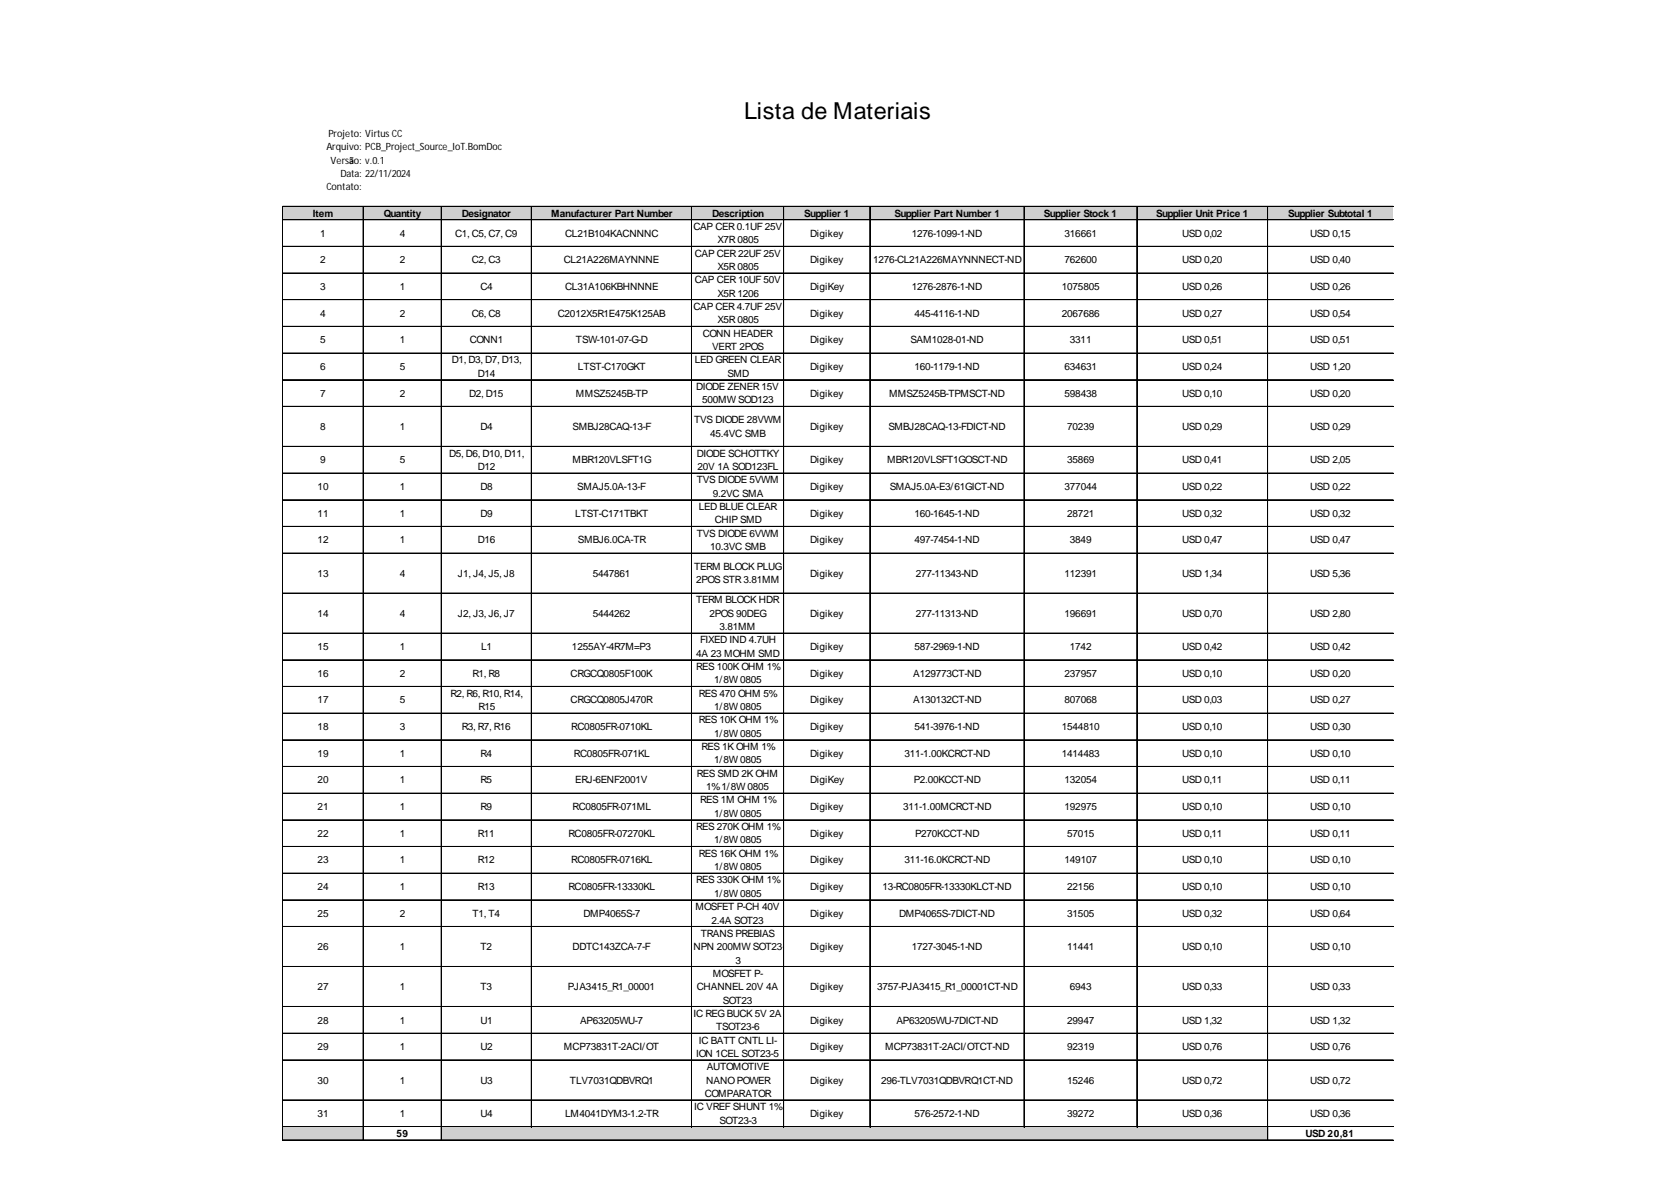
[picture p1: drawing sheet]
<svg xmlns="http://www.w3.org/2000/svg" width="297mm" height="210mm" viewBox="0 0 297 210" stroke-linecap="round" stroke-linejoin="round" font-family="sans-serif">
<defs><g id="words">
<text font-size="4.1" x="131.8" y="21.1">Lista de Materiais</text>
<g font-size="1.8">
<text x="57.8" y="26.7">Arquivo: PCB_Project_Source_IoT.BomDoc</text>
<text x="58.2" y="24.3">Projeto: VirtusCC</text>
<text x="58.5" y="29">Versão: v.0.1</text>
<text x="57.8" y="33.7">Contato:</text>
<text x="60.3" y="31.4">Data: 22/11/2024</text>
<text x="55.4" y="38.4">Item</text>
<text x="56.7" y="41.9">1</text>
<text x="68" y="38.4">Quantity</text>
<text x="70.8" y="41.9">4</text>
<text x="80.6" y="41.9">C1, C5, C7, C9</text>
<text x="81.8" y="38.4">Designator</text>
<text x="97.6" y="38.4">Manufacturer Part Number</text>
<text x="100.1" y="41.9">CL21B104KACNNNC</text>
<text x="122.8" y="40.7">CAP CER0.1UF 25V</text>
<text x="126.1" y="38.4">Description</text>
<text x="142.5" y="38.4">Supplier 1</text>
<text x="143.5" y="41.9">Digikey</text>
<text x="158.4" y="38.4">Supplier Part Number 1</text>
<text x="161.5" y="41.9">1276-1099-1-ND</text>
<text x="184.9" y="38.4">Supplier Stock 1</text>
<text x="188.6" y="41.9">316661</text>
<text x="204.8" y="38.4">Supplier Unit Price 1</text>
<text x="209.4" y="41.9">USD 0,02</text>
<text x="228.2" y="38.4">Supplier Subtotal 1</text>
<text x="232.1" y="41.9">USD 0,15</text>
<text x="56.7" y="46.6">2</text>
<text x="70.8" y="46.6">2</text>
<text x="83.6" y="46.6">C2, C3</text>
<text x="99.9" y="46.6">CL21A226MAYNNNE</text>
<text x="123.1" y="45.5">CAP CER22UF 25V</text>
<text x="127.1" y="43.1">X7R0805</text>
<text x="127.1" y="47.8">X5R0805</text>
<text x="143.5" y="46.6">Digikey</text>
<text x="154.6" y="46.6">1276-CL21A226MAYNNNECT-ND</text>
<text x="188.6" y="46.6">762600</text>
<text x="209.4" y="46.6">USD 0,20</text>
<text x="232.1" y="46.6">USD 0,40</text>
<text x="56.7" y="51.4">3</text>
<text x="70.8" y="51.4">1</text>
<text x="85.1" y="51.4">C4</text>
<text x="100.1" y="51.4">CL31A106KBHNNNE</text>
<text x="123.1" y="50.2">CAP CER10UF 50V</text>
<text x="127.1" y="52.6">X5R1206</text>
<text x="143.5" y="51.4">DigiKey</text>
<text x="161.5" y="51.4">1276-2876-1-ND</text>
<text x="188.1" y="51.4">1075805</text>
<text x="209.4" y="51.4">USD 0,26</text>
<text x="232.1" y="51.4">USD 0,26</text>
<text x="56.7" y="56.1">4</text>
<text x="70.8" y="56.1">2</text>
<text x="83.6" y="56.1">C6, C8</text>
<text x="98.8" y="56.1">C2012X5R1E475K125AB</text>
<text x="122.8" y="54.9">CAP CER4.7UF 25V</text>
<text x="124.5" y="59.6">CONN HEADER</text>
<text x="127.1" y="57.3">X5R0805</text>
<text x="143.5" y="56.1">Digikey</text>
<text x="162" y="56.1">445-4116-1-ND</text>
<text x="188.1" y="56.1">2067686</text>
<text x="209.4" y="56.1">USD 0,27</text>
<text x="232.1" y="56.1">USD 0,54</text>
<text x="56.7" y="60.8">5</text>
<text x="56.7" y="65.5">6</text>
<text x="70.8" y="60.8">1</text>
<text x="70.8" y="65.5">5</text>
<text x="80" y="64.4">D1, D3, D7, D13,</text>
<text x="83.2" y="60.8">CONN1</text>
<text x="102" y="60.8">TSW-101-07-G-D</text>
<text x="102.4" y="65.5">LTST-C170GKT</text>
<text x="123.1" y="64.4">LED GREEN CLEAR</text>
<text x="126.1" y="62">VERT 2POS</text>
<text x="143.5" y="60.8">Digikey</text>
<text x="143.5" y="65.5">Digikey</text>
<text x="161.3" y="60.8">SAM1028-01-ND</text>
<text x="162" y="65.5">160-1179-1-ND</text>
<text x="188.6" y="65.5">634631</text>
<text x="189.5" y="60.8">3311</text>
<text x="209.4" y="60.8">USD 0,51</text>
<text x="209.4" y="65.5">USD 0,24</text>
<text x="232.1" y="60.8">USD 0,51</text>
<text x="232.1" y="65.5">USD 1,20</text>
<text x="56.7" y="70.3">7</text>
<text x="70.8" y="70.3">2</text>
<text x="83.1" y="70.3">D2, D15</text>
<text x="84.6" y="66.7">D14</text>
<text x="102" y="70.3">MMSZ5245B-TP</text>
<text x="123.3" y="69.1">DIODE ZENER15V</text>
<text x="124.4" y="71.5">500MW SOD123</text>
<text x="128.9" y="66.7">SMD</text>
<text x="143.5" y="70.3">Digikey</text>
<text x="157.5" y="70.3">MMSZ5245B-TPMSCT-ND</text>
<text x="188.6" y="70.3">598438</text>
<text x="209.4" y="70.3">USD 0,10</text>
<text x="232.1" y="70.3">USD 0,20</text>
<text x="56.7" y="76.2">8</text>
<text x="70.8" y="76.2">1</text>
<text x="85.1" y="76.2">D4</text>
<text x="101.4" y="76.2">SMBJ28CAQ-13-F</text>
<text x="123" y="75">TVS DIODE 28VWM</text>
<text x="125.8" y="77.4">45.4VC SMB</text>
<text x="143.5" y="76.2">Digikey</text>
<text x="157.4" y="76.2">SMBJ28CAQ-13-FDICT-ND</text>
<text x="189" y="76.2">70239</text>
<text x="209.4" y="76.2">USD 0,29</text>
<text x="232.1" y="76.2">USD 0,29</text>
<text x="56.7" y="82.1">9</text>
<text x="70.8" y="82.1">5</text>
<text x="79.6" y="80.9">D5, D6, D10, D11,</text>
<text x="84.6" y="83.3">D12</text>
<text x="101.4" y="82.1">MBR120VLSFT1G</text>
<text x="123.4" y="80.9">DIODE SCHOTTKY</text>
<text x="123.5" y="83.3">20V 1A SOD123FL</text>
<text x="143.5" y="82.1">Digikey</text>
<text x="157.1" y="82.1">MBR120VLSFT1GOSCT-ND</text>
<text x="189" y="82.1">35869</text>
<text x="209.4" y="82.1">USD 0,41</text>
<text x="232.1" y="82.1">USD 2,05</text>
<text x="56.3" y="86.8">10</text>
<text x="70.8" y="86.8">1</text>
<text x="85.1" y="86.8">D8</text>
<text x="102.3" y="86.8">SMAJ5.0A-13-F</text>
<text x="123.4" y="85.6">TVS DIODE 5VWM</text>
<text x="126.3" y="88">9.2VC SMA</text>
<text x="143.5" y="86.8">Digikey</text>
<text x="157.6" y="86.8">SMAJ5.0A-E3/61GICT-ND</text>
<text x="188.6" y="86.8">377044</text>
<text x="209.4" y="86.8">USD 0,22</text>
<text x="232.1" y="86.8">USD 0,22</text>
<text x="56.3" y="91.5">11</text>
<text x="70.8" y="91.5">1</text>
<text x="85.1" y="91.5">D9</text>
<text x="101.9" y="91.5">LTST-C171TBKT</text>
<text x="123.4" y="95.1">TVS DIODE 6VWM</text>
<text x="123.8" y="90.4">LED BLUE CLEAR</text>
<text x="126.6" y="92.7">CHIP SMD</text>
<text x="143.5" y="91.5">Digikey</text>
<text x="162" y="91.5">160-1645-1-ND</text>
<text x="189" y="91.5">28721</text>
<text x="209.4" y="91.5">USD 0,32</text>
<text x="232.1" y="91.5">USD 0,32</text>
<text x="56.3" y="96.3">12</text>
<text x="70.8" y="96.3">1</text>
<text x="84.6" y="96.3">D16</text>
<text x="102.4" y="96.3">SMBJ6.0CA-TR</text>
<text x="123" y="101">TERM BLOCK PLUG</text>
<text x="125.8" y="97.4">10.3VC SMB</text>
<text x="143.5" y="96.3">Digikey</text>
<text x="162" y="96.3">497-7454-1-ND</text>
<text x="189.5" y="96.3">3849</text>
<text x="209.4" y="96.3">USD 0,47</text>
<text x="232.1" y="96.3">USD 0,47</text>
<text x="56.3" y="102.2">13</text>
<text x="70.8" y="102.2">4</text>
<text x="81.1" y="102.2">J1, J4, J5, J8</text>
<text x="105" y="102.2">5447861</text>
<text x="123.3" y="103.3">2POS STR3.81MM</text>
<text x="123.3" y="106.9">TERM BLOCK HDR</text>
<text x="143.5" y="102.2">Digikey</text>
<text x="162.2" y="102.2">277-11343-ND</text>
<text x="188.6" y="102.2">112391</text>
<text x="209.4" y="102.2">USD 1,34</text>
<text x="232.1" y="102.2">USD 5,36</text>
<text x="56.3" y="109.3">14</text>
<text x="70.8" y="109.3">4</text>
<text x="81.1" y="109.3">J2, J3, J6, J7</text>
<text x="105" y="109.3">5444262</text>
<text x="124" y="114">FIXED IND 4.7UH</text>
<text x="125.7" y="109.3">2POS 90DEG</text>
<text x="127.4" y="111.6">3.81MM</text>
<text x="143.5" y="109.3">Digikey</text>
<text x="162.2" y="109.3">277-11313-ND</text>
<text x="188.6" y="109.3">196691</text>
<text x="209.4" y="109.3">USD 0,70</text>
<text x="232.1" y="109.3">USD 2,80</text>
<text x="56.3" y="115.2">15</text>
<text x="56.3" y="119.9">16</text>
<text x="70.8" y="115.2">1</text>
<text x="70.8" y="119.9">2</text>
<text x="83.7" y="119.9">R1, R8</text>
<text x="85.2" y="115.2">L1</text>
<text x="101.1" y="119.9">CRGCQ0805F100K</text>
<text x="101.3" y="115.2">1255AY-4R7M=P3</text>
<text x="123.3" y="116.3">4A 23 MOHM SMD</text>
<text x="123.3" y="118.7">RES 100K OHM 1%</text>
<text x="143.5" y="115.2">Digikey</text>
<text x="143.5" y="119.9">Digikey</text>
<text x="161.7" y="119.9">A129773CT-ND</text>
<text x="162" y="115.2">587-2969-1-ND</text>
<text x="188.6" y="119.9">237957</text>
<text x="189.5" y="115.2">1742</text>
<text x="209.4" y="115.2">USD 0,42</text>
<text x="209.4" y="119.9">USD 0,10</text>
<text x="232.1" y="115.2">USD 0,42</text>
<text x="232.1" y="119.9">USD 0,20</text>
<text x="56.3" y="124.6">17</text>
<text x="70.8" y="124.6">5</text>
<text x="79.8" y="123.4">R2, R6, R10, R14,</text>
<text x="84.8" y="125.8">R15</text>
<text x="101.1" y="124.6">CRGCQ0805J470R</text>
<text x="123.8" y="123.4">RES 470 OHM 5%</text>
<text x="126.5" y="121.1">1/8W 0805</text>
<text x="126.5" y="125.8">1/8W 0805</text>
<text x="143.5" y="124.6">Digikey</text>
<text x="161.7" y="124.6">A130132CT-ND</text>
<text x="188.6" y="124.6">807068</text>
<text x="209.4" y="124.6">USD 0,03</text>
<text x="232.1" y="124.6">USD 0,27</text>
<text x="56.3" y="129.3">18</text>
<text x="70.8" y="129.3">3</text>
<text x="81.8" y="129.3">R3, R7, R16</text>
<text x="101.2" y="129.3">RC0805FR-0710KL</text>
<text x="123.8" y="128.1">RES 10K OHM 1%</text>
<text x="126.5" y="130.5">1/8W 0805</text>
<text x="143.5" y="129.3">Digikey</text>
<text x="162" y="129.3">541-3976-1-ND</text>
<text x="188.1" y="129.3">1544810</text>
<text x="209.4" y="129.3">USD 0,10</text>
<text x="232.1" y="129.3">USD 0,30</text>
<text x="56.3" y="134.1">19</text>
<text x="70.8" y="134.1">1</text>
<text x="85.1" y="134.1">R4</text>
<text x="101.7" y="134.1">RC0805FR-071KL</text>
<text x="123.4" y="137.6">RES SMD 2K OHM</text>
<text x="124.3" y="132.9">RES 1K OHM 1%</text>
<text x="126.5" y="135.2">1/8W 0805</text>
<text x="143.5" y="134.1">Digikey</text>
<text x="160.2" y="134.1">311-1.00KCRCT-ND</text>
<text x="188.1" y="134.1">1414483</text>
<text x="209.4" y="134.1">USD 0,10</text>
<text x="232.1" y="134.1">USD 0,10</text>
<text x="56.3" y="138.8">20</text>
<text x="56.3" y="143.5">21</text>
<text x="70.8" y="138.8">1</text>
<text x="70.8" y="143.5">1</text>
<text x="85.1" y="138.8">R5</text>
<text x="85.1" y="143.5">R9</text>
<text x="101.4" y="143.5">RC0805FR-071ML</text>
<text x="101.9" y="138.8">ERJ-6ENF2001V</text>
<text x="124" y="142.3">RES 1M OHM 1%</text>
<text x="125.1" y="140">1%1/8W 0805</text>
<text x="143.5" y="138.8">DigiKey</text>
<text x="143.5" y="143.5">Digikey</text>
<text x="160" y="143.5">311-1.00MCRCT-ND</text>
<text x="161.9" y="138.8">P2.00KCCT-ND</text>
<text x="188.6" y="138.8">132054</text>
<text x="188.6" y="143.5">192975</text>
<text x="209.4" y="138.8">USD 0,11</text>
<text x="209.4" y="143.5">USD 0,10</text>
<text x="232.1" y="138.8">USD 0,11</text>
<text x="232.1" y="143.5">USD 0,10</text>
<text x="56.3" y="148.2">22</text>
<text x="70.8" y="148.2">1</text>
<text x="84.6" y="148.2">R11</text>
<text x="100.7" y="148.2">RC0805FR-07270KL</text>
<text x="123.3" y="147">RES 270K OHM 1%</text>
<text x="126.5" y="144.7">1/8W 0805</text>
<text x="126.5" y="149.4">1/8W 0805</text>
<text x="143.5" y="148.2">Digikey</text>
<text x="162.1" y="148.2">P270KCCT-ND</text>
<text x="189" y="148.2">57015</text>
<text x="209.4" y="148.2">USD 0,11</text>
<text x="232.1" y="148.2">USD 0,11</text>
<text x="56.3" y="153">23</text>
<text x="70.8" y="153">1</text>
<text x="84.6" y="153">R12</text>
<text x="101.2" y="153">RC0805FR-0716KL</text>
<text x="123.8" y="151.8">RES 16K OHM 1%</text>
<text x="126.5" y="154.1">1/8W 0805</text>
<text x="143.5" y="153">Digikey</text>
<text x="160.2" y="153">311-16.0KCRCT-ND</text>
<text x="188.6" y="153">149107</text>
<text x="209.4" y="153">USD 0,10</text>
<text x="232.1" y="153">USD 0,10</text>
<text x="56.3" y="157.7">24</text>
<text x="70.8" y="157.7">1</text>
<text x="84.6" y="157.7">R13</text>
<text x="100.7" y="157.7">RC0805FR-13330KL</text>
<text x="123.2" y="161.2">MOSFET P-CH 40V</text>
<text x="123.3" y="156.5">RES 330K OHM 1%</text>
<text x="126.5" y="158.9">1/8W 0805</text>
<text x="143.5" y="157.7">Digikey</text>
<text x="156.3" y="157.7">13-RC0805FR-13330KLCT-ND</text>
<text x="189" y="157.7">22156</text>
<text x="209.4" y="157.7">USD 0,10</text>
<text x="232.1" y="157.7">USD 0,10</text>
<text x="56.3" y="162.4">25</text>
<text x="70.8" y="162.4">2</text>
<text x="83.7" y="162.4">T1, T4</text>
<text x="103.3" y="162.4">DMP4065S-7</text>
<text x="124.1" y="165.9">TRANS PREBIAS</text>
<text x="126" y="163.6">2.4A SOT23</text>
<text x="143.5" y="162.4">Digikey</text>
<text x="159.3" y="162.4">DMP4065S-7DICT-ND</text>
<text x="189" y="162.4">31505</text>
<text x="209.4" y="162.4">USD 0,32</text>
<text x="232.1" y="162.4">USD 0,64</text>
<text x="56.3" y="168.3">26</text>
<text x="70.8" y="168.3">1</text>
<text x="85.1" y="168.3">T2</text>
<text x="101.4" y="168.3">DDTC143ZCA-7-F</text>
<text x="122.8" y="168.3">NPN 200MW SOT23-</text>
<text x="126.3" y="173">MOSFET P-</text>
<text x="130.3" y="170.7">3</text>
<text x="143.5" y="168.3">Digikey</text>
<text x="161.5" y="168.3">1727-3045-1-ND</text>
<text x="189" y="168.3">11441</text>
<text x="209.4" y="168.3">USD 0,10</text>
<text x="232.1" y="168.3">USD 0,10</text>
<text x="56.3" y="175.4">27</text>
<text x="70.8" y="175.4">1</text>
<text x="85.1" y="175.4">T3</text>
<text x="100.6" y="175.4">PJA3415_R1_00001</text>
<text x="123.4" y="175.4">CHANNEL 20V 4A</text>
<text x="128" y="177.8">SOT23</text>
<text x="143.5" y="175.4">Digikey</text>
<text x="155.3" y="175.4">3757-PJA3415_R1_00001CT-ND</text>
<text x="189.5" y="175.4">6943</text>
<text x="209.4" y="175.4">USD 0,33</text>
<text x="232.1" y="175.4">USD 0,33</text>
<text x="56.3" y="181.3">28</text>
<text x="70.8" y="181.3">1</text>
<text x="85.1" y="181.3">U1</text>
<text x="102.7" y="181.3">AP63205WU-7</text>
<text x="122.8" y="180.1">IC REGBUCK 5V 2A</text>
<text x="123.8" y="184.8">IC BATT CNTL LI-</text>
<text x="126.9" y="182.5">TSOT23-6</text>
<text x="143.5" y="181.3">Digikey</text>
<text x="158.8" y="181.3">AP63205WU-7DICT-ND</text>
<text x="189" y="181.3">29947</text>
<text x="209.4" y="181.3">USD 1,32</text>
<text x="232.1" y="181.3">USD 1,32</text>
<text x="56.3" y="186">29</text>
<text x="56.3" y="191.9">30</text>
<text x="70.8" y="186">1</text>
<text x="70.8" y="191.9">1</text>
<text x="85.1" y="186">U2</text>
<text x="85.1" y="191.9">U3</text>
<text x="99.9" y="186">MCP73831T-2ACI/OT</text>
<text x="101" y="191.9">TLV7031QDBVRQ1</text>
<text x="123.3" y="187.2">ION 1CEL SOT23-5</text>
<text x="125.1" y="191.9">NANOPOWER</text>
<text x="125.2" y="189.6">AUTOMOTIVE</text>
<text x="143.5" y="186">Digikey</text>
<text x="143.5" y="191.9">Digikey</text>
<text x="156.1" y="191.9">296-TLV7031QDBVRQ1CT-ND</text>
<text x="156.8" y="186">MCP73831T-2ACI/OTCT-ND</text>
<text x="189" y="186">92319</text>
<text x="189" y="191.9">15246</text>
<text x="209.4" y="186">USD 0,76</text>
<text x="209.4" y="191.9">USD 0,72</text>
<text x="232.1" y="186">USD 0,76</text>
<text x="232.1" y="191.9">USD 0,72</text>
<text x="56.3" y="197.8">31</text>
<text x="70.8" y="197.8">1</text>
<text x="85.1" y="197.8">U4</text>
<text x="100.1" y="197.8">LM4041DYM3-1.2-TR</text>
<text x="123" y="196.7">IC VREF SHUNT 1%</text>
<text x="124.8" y="194.3">COMPARATOR</text>
<text x="143.5" y="197.8">Digikey</text>
<text x="162" y="197.8">576-2572-1-ND</text>
<text x="189" y="197.8">39272</text>
<text x="209.4" y="197.8">USD 0,36</text>
<text x="232.1" y="197.8">USD 0,36</text>
<text x="70.2" y="201.4">59</text>
<text x="127.4" y="199">SOT23-3</text>
<text x="231.3" y="201.4">USD 20,81</text>
</g>
</g></defs>
<g fill="#d0cece">
<path d="M50.1 36.5h196.6v2.5h-196.6z"/>
<path d="M50.1 199.5h14.3v2.5h-14.3z"/>
<path d="M78.1 199.5h146.5v2.5h-146.5z"/>
</g>
<g fill="none" stroke="#000" stroke-width=".18">
<path d="M50 36.5v165.5M50.1 36.5v165.5M50.1 36.5h196.6M50.1 36.6h196.6M50.1 38.9h196.6M50.1 39h196.6M64.3 36.7v165.3M64.4 36.7v165.3M78.1 36.7v165.3M78.2 36.7v165.3M94.1 36.7v163M94.2 36.7v163"/>
<path d="M122.5 36.7v163M138.8 36.7v163M138.9 36.7v163M154 36.7v163M154.1 36.7v163M181.4 36.7v163M201.3 36.7v163M201.4 36.7v163M224.5 36.7v165.3M224.6 36.7v165.3M50.1 43.6h196.6M50.1 43.7h196.6"/>
<path d="M50.1 48.4h196.6M50.1 53.1h196.6M50.1 57.8h196.6M50.1 57.9h196.6M50.1 62.5h196.6M50.1 62.6h196.6M50.1 67.3h196.6M50.1 72h196.6M50.1 79.1h196.6M50.1 83.8h196.6M50.1 88.5h196.6M50.1 88.6h196.6"/>
<path d="M50.1 93.2h196.6M50.1 93.3h196.6M50.1 98h196.6M50.1 105h196.6M50.1 105.1h196.6M50.1 112.1h196.6M50.1 112.2h196.6M50.1 116.9h196.6M50.1 121.6h196.6M50.1 126.3h196.6M50.1 126.4h196.6M50.1 131h196.6"/>
<path d="M50.1 131.1h196.6M50.1 135.8h196.6M50.1 140.5h196.6M50.1 145.2h196.6M50.1 145.3h196.6M50.1 149.9h196.6M50.1 150h196.6M50.1 154.7h196.6M50.1 159.4h196.6M50.1 164.1h196.6M50.1 164.2h196.6M50.1 171.2h196.6"/>
<path d="M50.1 171.3h196.6M50.1 178.3h196.6M50.1 183h196.6M50.1 183.1h196.6M50.1 187.7h196.6M50.1 187.8h196.6M50.1 194.8h196.6M50.1 194.9h196.6M50.1 199.5h196.6M50.1 199.6h196.6M50.1 201.9h196.6M50.1 202h196.6"/>
</g>
<use href="#words"/>
</svg>
